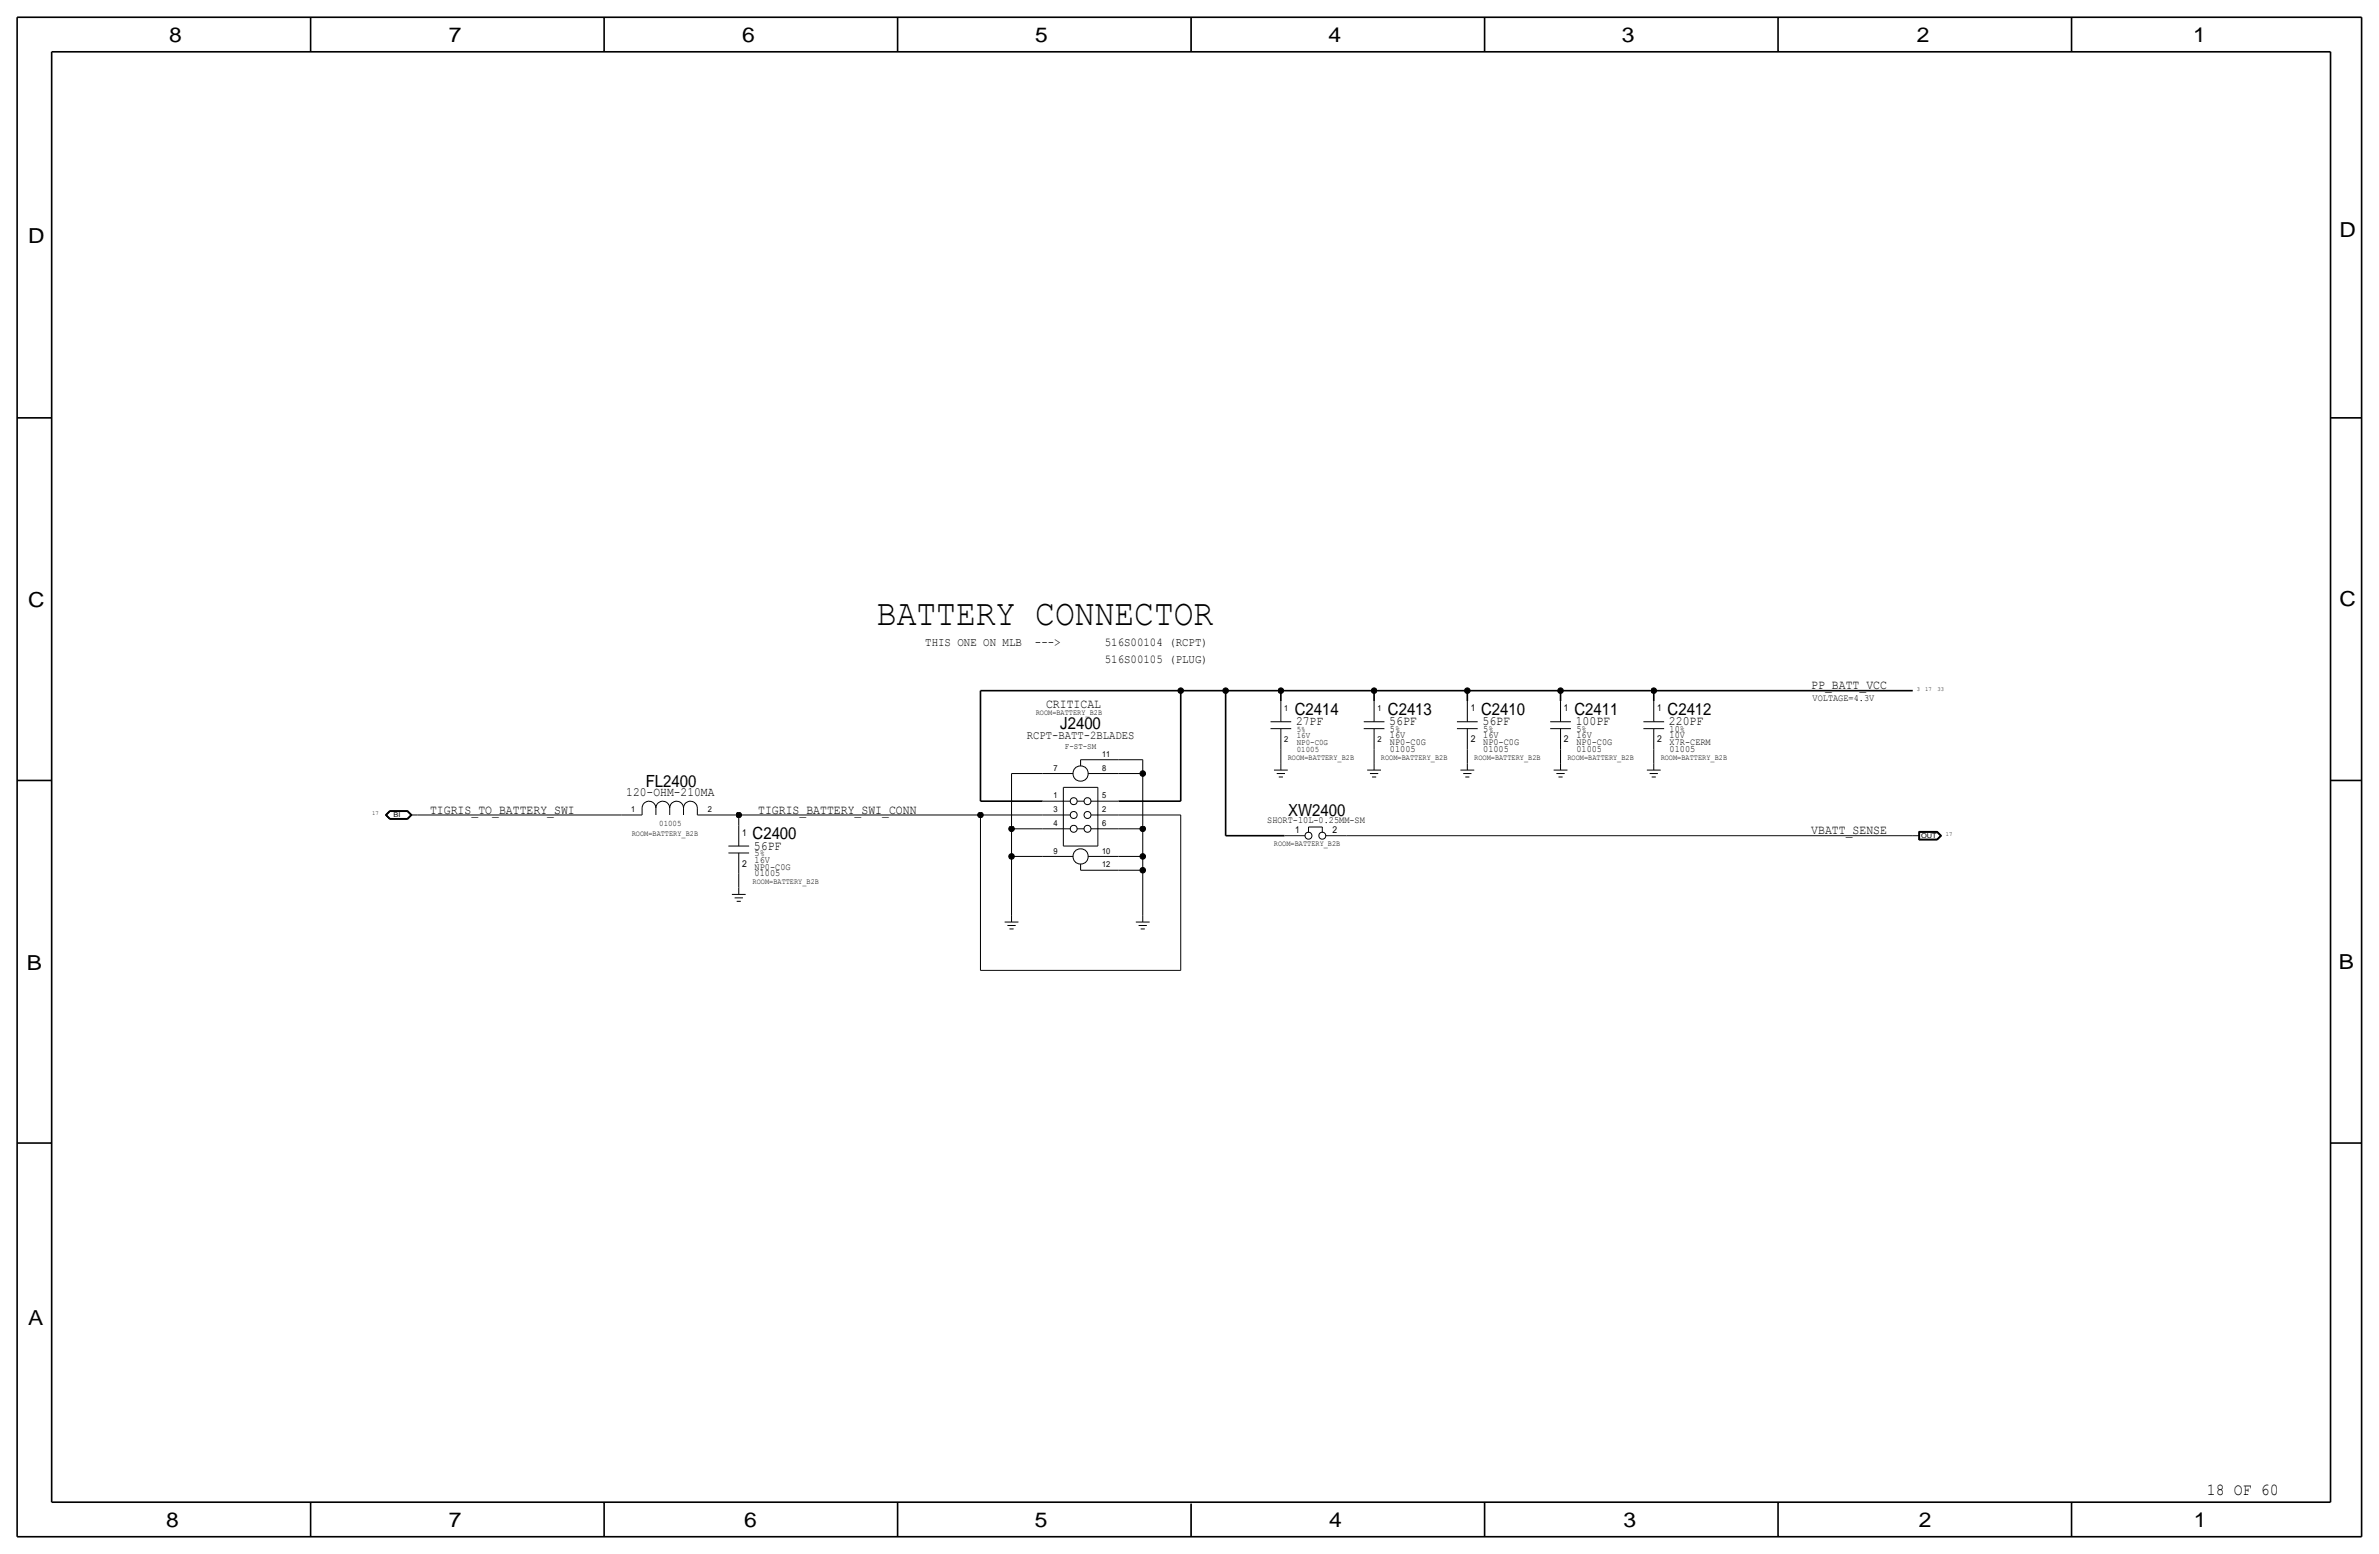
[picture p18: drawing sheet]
<svg xmlns="http://www.w3.org/2000/svg" width="875mm" height="572mm" viewBox="0 0 875 572" stroke-linecap="round" stroke-linejoin="round" font-family="sans-serif">
<defs><g id="words">
<text font-size="13.6" x="322.5" y="229.9">BATTERY CONNECTOR</text>
<g font-size="7.6">
<text x="62.2" y="15.5">8</text>
<text x="165" y="15.5">7</text>
<text x="273" y="15.5">6</text>
<text x="380.7" y="15.5">5</text>
<text x="488.6" y="15.5">4</text>
<text x="596.6" y="15.5">3</text>
<text x="705.1" y="15.5">2</text>
<text x="806.7" y="15.5">1</text>
<text x="10.4" y="89.4">D</text>
<text x="860.5" y="87.1">D</text>
<text x="10.4" y="223.3">C</text>
<text x="860.5" y="222.8">C</text>
<text x="9.8" y="356.6">B</text>
<text x="860.2" y="356.4">B</text>
<text x="10.4" y="487.4">A</text>
<text x="61.2" y="561.6">8</text>
<text x="165" y="561.6">7</text>
<text x="273.8" y="561.6">6</text>
<text x="380.7" y="561.6">5</text>
<text x="488.9" y="561.6">4</text>
<text x="597.1" y="561.6">3</text>
<text x="705.8" y="561.6">2</text>
<text x="806.9" y="561.6">1</text>
</g>
<g font-size="6.2">
<text x="476.2" y="262.9">C2414</text>
<text x="510.5" y="262.9">C2413</text>
<text x="544.8" y="262.9">C2410</text>
<text x="579.1" y="262.9">C2411</text>
<text x="613.4" y="262.9">C2412</text>
<text x="390" y="268">J2400</text>
<text x="237.5" y="289.3">FL2400</text>
<text x="473.8" y="300">XW2400</text>
<text x="276.8" y="308.6">C2400</text>
<text x="811.7" y="549.7">18 OF 60</text>
</g>
<g font-size="4.7">
<text x="666.2" y="253.5">PP_BATT_VCC</text>
<text x="384.8" y="260.3">CRITICAL</text>
<text x="476.7" y="266.7">27PF</text>
<text x="511" y="266.7">56PF</text>
<text x="545.3" y="266.7">56PF</text>
<text x="579.6" y="266.7">100PF</text>
<text x="613.9" y="266.7">220PF</text>
<text x="230.4" y="292.9">120-OHM-210MA</text>
<text x="158.2" y="299.2">TIGRIS_TO_BATTERY_SWI</text>
<text x="278.8" y="299.2">TIGRIS_BATTERY_SWI_CONN</text>
<text x="666.2" y="306.8">VBATT_SENSE</text>
<text x="277.3" y="312.4">56PF</text>
</g>
<g font-size="4.4">
<text x="340.3" y="237.5">THIS ONE ON MLB</text>
<text x="380.7" y="237.5">---&gt;</text>
<text x="406.3" y="237.5">516S00104 (RCPT)</text>
<text x="406.3" y="243.8">516S00105 (PLUG)</text>
<text x="377.6" y="271.8">RCPT-BATT-2BLADES</text>
</g>
<g font-size="3.5">
<text x="666.7" y="257.8">VOLTAGE=4.3V</text>
<text x="541" y="261.6">1</text>
<text x="575.3" y="261.6">1</text>
<text x="609.5" y="261.6">1</text>
<text x="511.3" y="269.2">5%</text>
<text x="545.5" y="269.2">5%</text>
<text x="579.8" y="269.2">5%</text>
<text x="614.1" y="269.2">10%</text>
<text x="511.3" y="274.1">NP0-C0G</text>
<text x="511.3" y="271.5">16V</text>
<text x="541" y="273.1">2</text>
<text x="545.5" y="271.5">16V</text>
<text x="545.5" y="274.1">NP0-C0G</text>
<text x="575.3" y="273.1">2</text>
<text x="579.8" y="274.1">NP0-C0G</text>
<text x="579.8" y="271.5">16V</text>
<text x="609.5" y="273.1">2</text>
<text x="614.1" y="271.5">10V</text>
<text x="614.1" y="274.1">X7R-CERM</text>
<text x="511.3" y="276.6">01005</text>
<text x="545.5" y="276.6">01005</text>
<text x="579.8" y="276.6">01005</text>
<text x="614.1" y="276.6">01005</text>
<text x="466.1" y="302.8">SHORT-10L-0.25MM-SM</text>
<text x="273" y="307.3">1</text>
<text x="476.3" y="306.3">1</text>
<text x="490.1" y="306.3">2</text>
<text x="277.6" y="317.2">16V</text>
<text x="277.6" y="315">5%</text>
<text x="273" y="318.8">2</text>
<text x="277.6" y="322.3">01005</text>
<text x="277.6" y="319.8">NP0-C0G</text>
</g>
<g font-size="3.1">
<text x="472.4" y="261.6">1</text>
<text x="506.7" y="261.6">1</text>
<text x="477" y="269.2">5%</text>
<text x="391.7" y="275.6">F-ST-SM</text>
<text x="472.4" y="273">2</text>
<text x="477" y="274.1">NP0-C0G</text>
<text x="477" y="271.5">16V</text>
<text x="506.7" y="273">2</text>
<text x="405.3" y="278.4">11</text>
<text x="477" y="276.6">01005</text>
<text x="387.5" y="283.5">7</text>
<text x="405.3" y="283.5">8</text>
<text x="387.5" y="293.6">1</text>
<text x="405.3" y="293.6">5</text>
<text x="232.1" y="298.5">1</text>
<text x="260.3" y="298.5">2</text>
<text x="387.5" y="298.7">3</text>
<text x="405.3" y="298.7">2</text>
<text x="242.5" y="303.8">01005</text>
<text x="387.5" y="303.8">4</text>
<text x="405.3" y="303.8">6</text>
<text x="387.5" y="313.9">9</text>
<text x="405.3" y="313.9">10</text>
<text x="405.3" y="319">12</text>
</g>
<g font-size="2.9">
<text x="380.9" y="262.9">ROOM=BATTERY_B2B</text>
<text x="473.7" y="279.4">ROOM=BATTERY_B2B</text>
<text x="507.9" y="279.4">ROOM=BATTERY_B2B</text>
<text x="542.2" y="279.4">ROOM=BATTERY_B2B</text>
<text x="576.5" y="279.4">ROOM=BATTERY_B2B</text>
<text x="610.8" y="279.4">ROOM=BATTERY_B2B</text>
<text x="232.4" y="307.3">ROOM=BATTERY_B2B</text>
<text x="468.6" y="311.1">ROOM=BATTERY_B2B</text>
<text x="276.8" y="325.1">ROOM=BATTERY_B2B</text>
</g>
<g font-size="2.5">
<text x="144.7" y="300.5">BI</text>
<text x="706.6" y="308.1">OUT</text>
</g>
<g font-size="2.3">
<text x="705.1" y="254">3</text>
<text x="708.1" y="254">17</text>
<text x="712.7" y="254">33</text>
<text x="136.9" y="299.7">17</text>
<text x="715.7" y="307.3">17</text>
</g>
</g></defs>
<g fill="none" stroke="#000" stroke-width=".6" stroke-linecap="butt">
<path d="M6.3 6.4v558.7zM6.3 6.4h862.3zM19 19.1v533.4zM19 19.1h838.2zM114.2 6.4v12.7zM222.2 6.4v12.7zM330.1 6.4v12.7zM438.1 6.4v12.7zM546.1 6.4v12.7zM654 6.4v12.7zM762 6.4v12.7zM857.2 19.1v533.4z"/>
<path d="M868.6 6.4v558.7zM6.3 153.7h12.7zM857.2 153.7h11.4zM360.6 254h73.7zM360.6 254v40.6zM434.3 254h16.5zM434.3 254v40.6zM450.8 254h20.3zM450.8 254v53.3zM471.1 254v3.8zM471.1 254h34.3zM505.4 254h34.3z"/>
<path d="M505.4 254v3.8zM539.7 254v3.8zM539.7 254h34.3zM574 254h34.3zM574 254v3.8zM608.3 254h95.2zM608.3 254v3.8zM6.3 287h12.7zM360.6 294.6h22.9zM411.4 294.6h22.9zM857.2 287h11.4zM450.8 307.3h21.6z"/>
<path d="M6.3 420.4h12.7zM857.2 420.4h11.4zM19 552.5h838.2zM114.2 552.4v12.7zM222.2 552.5v12.7zM330.1 552.5v12.7zM438.1 553v12.1zM546.1 552.5v12.7zM654 552.5v12.7zM762 552.5v12.7zM6.3 565.1h862.3z"/>
</g>
<g fill="none" stroke="#000" stroke-width=".37">
<path d="M471.1 257.8v7.6zM505.4 257.8v7.6zM539.7 257.8v7.6zM574 257.8v7.6zM608.3 257.8v7.6zM397.5 279.4h13.9zM397.5 279.4v2.3zM411.4 279.4h8.9zM420.3 279.4v5.1zM467.3 268h7.6zM467.3 265.4h7.6zM471.1 275.6v5.1z"/>
<path d="M471.1 268v7.6zM501.6 268h7.6zM501.6 265.4h7.6zM505.4 275.6v5.1zM505.4 268v7.6zM535.9 268h7.6zM535.9 265.4h7.6zM539.7 275.6v5.1zM539.7 268v7.6zM570.2 268h7.6zM570.2 265.4h7.6zM574 275.6v5.1z"/>
<path d="M574 268v7.6zM604.5 265.4h7.6zM604.5 268h7.6zM608.3 275.6v5.1zM608.3 268v7.6zM141.7 299.7l1.6 1.6zM141.7 299.7l1.6-1.6zM141.9 299.7l1.5 1.5zM142 299.7l1.4 1.4zM142.2 299.7l1.3-1.3zM142.2 299.7l1.3 1.3zM143.3 298.1h6.7z"/>
<path d="M143.4 298.2l-1.5 1.5zM143.4 298.2h6.5zM143.4 298.3h6.5zM143.4 298.3l-1.4 1.4zM143.5 298.5h6.3zM149.8 298.4l1.3 1.3zM149.9 298.3l1.3 1.4zM149.9 298.2l1.5 1.5zM150 298.1l1.5 1.6zM151.1 299.7h2.5zM151.2 299.7l-1.3 1.4zM151.4 299.7l-1.5 1.5z"/>
<path d="M153.6 299.7h74.9zM228.5 299.7h7.7zM236.2 297.2v2.5zM236.2 297.2a2.54 2.54 0 0 1 2.5-2.5 2.54 2.54 0 0 1 2.5 2.5 2.54 2.54 0 0 1 2.6-2.5 2.54 2.54 0 0 1 2.5 2.5 2.54 2.54 0 0 1 2.6-2.5 2.54 2.54 0 0 1 2.5 2.5 2.54 2.54 0 0 1 2.5-2.5 2.54 2.54 0 0 1 2.6 2.5M241.2 297.2v2.5zM246.3 297.2v2.5zM251.4 297.2v2.5zM256.5 299.7h7.6zM256.5 297.2v2.5zM264.1 299.7h7.6zM271.7 299.7h88.9zM271.7 299.7v3.8z"/>
<path d="M360.6 299.7v57.2zM360.6 299.7h22.9zM372.1 284.5v20.3zM372.1 284.5h11.4zM383.5 294.6h10.2zM383.5 299.7h10.2zM383.5 284.5h11.2zM391.1 289.6v21.5zM391.1 289.6h12.7zM396.2 294.6h2.5zM400.3 284.5h11.1zM401.3 294.6h10.1z"/>
<path d="M401.3 299.7h10.1zM403.8 289.6v21.6zM411.4 284.5h8.9zM411.4 299.7h22.9zM420.3 284.5v20.3zM434.3 299.7v57.2zM468.6 283.2h5.1zM469.6 284.5h3zM470.4 285.8h1.5zM471.1 280.7v2.5zM502.9 283.2h5.1zM503.9 284.5h3z"/>
<path d="M504.6 285.8h1.6zM505.4 280.7v2.5zM537.2 283.2h5zM538.2 284.5h3zM538.9 285.8h1.6zM539.7 280.7v2.5zM571.5 283.2h5zM572.5 284.5h3zM573.2 285.8h1.6zM574 280.7v2.5zM605.7 283.2h5.1zM606.8 284.5h3z"/>
<path d="M607.5 285.8h1.5zM608.3 280.7v2.5zM143.3 301.3h6.7zM143.4 301.2h6.5zM143.4 301.1h6.5zM143.5 301h6.3zM149.8 301l1.3-1.3zM150 301.3l1.5-1.6zM267.9 311.2h7.6zM267.9 313.7h7.6zM271.7 303.5v7.7zM271.7 313.7v7.6z"/>
<path d="M372.1 304.8v10.2zM372.1 315h11.4zM372.1 315v21.6zM372.1 304.8h11.4zM383.5 304.8h10.2zM383.5 315h11.2zM391.1 311.2h12.7zM396.2 304.8h2.5zM397.5 317.8v2.2zM400.3 315h11.1zM401.3 304.8h10.1zM411.4 304.8h8.9z"/>
<path d="M411.4 315h8.9zM420.3 304.8v10.2zM420.3 315v5zM472.4 307.3h7.6zM481.3 304.1v2zM481.3 304.1h5.1zM486.4 304.1v2zM487.6 307.3h7.7zM495.3 307.3h208.2zM703.5 307.3h2.6zM705.8 308.9h6.8zM705.8 305.8v3.1z"/>
<path d="M705.8 305.8h6.8zM705.9 305.9h6.6zM705.9 305.9v2.9zM705.9 308.8h6.6zM706 306h6.5zM706 306v2.7zM706 308.7h6.5zM706.1 306.1h6.3zM706.1 306.1v2.5zM706.1 308.6h6.3zM712.4 308.6l1.3-1.3zM712.4 306.1l1.3 1.2z"/>
<path d="M712.5 308.7l1.3-1.4zM712.5 306l1.3 1.3zM712.5 308.8l1.5-1.5zM712.5 305.9l1.5 1.4zM712.6 305.8l1.5 1.5zM712.6 308.9l1.5-1.6zM269.2 328.9h5.1zM270.2 330.2h3.1zM271 331.5h1.5zM271.7 321.3v5.1zM271.7 326.4v2.5zM369.5 339.1h5.1z"/>
<path d="M372.1 336.6v2.5zM397.5 320h13.9zM411.4 320h8.9zM417.8 339.1h5.1zM420.3 320v16.6zM420.3 336.6v2.5zM360.6 356.9h73.7zM370.5 340.4h3.1zM371.3 341.6h1.5zM418.8 340.4h3zM419.6 341.6h1.5z"/>
<circle cx="394.9" cy="294.7" r="1.28"/>
<circle cx="394.9" cy="299.7" r="1.28"/>
<circle cx="397.5" cy="284.5" r="2.82"/>
<circle cx="400" cy="299.7" r="1.28"/>
<circle cx="400" cy="294.7" r="1.28"/>
<circle cx="394.9" cy="304.8" r="1.28"/>
<circle cx="397.5" cy="315" r="2.82"/>
<circle cx="400" cy="304.8" r="1.28"/>
<circle cx="481.3" cy="307.4" r="1.28"/>
<circle cx="486.4" cy="307.4" r="1.28"/>
</g>
<g fill="#000" stroke="#000" stroke-width=".37">
<circle cx="434.3" cy="254" r="1.02"/>
<circle cx="450.8" cy="254" r="1.02"/>
<circle cx="471.1" cy="254" r="1.02"/>
<circle cx="505.4" cy="254" r="1.02"/>
<circle cx="539.7" cy="254" r="1.02"/>
<circle cx="574" cy="254" r="1.02"/>
<circle cx="608.3" cy="254" r="1.02"/>
<circle cx="271.7" cy="299.7" r="1.02"/>
<circle cx="360.6" cy="299.7" r="1.02"/>
<circle cx="420.3" cy="284.5" r="1.02"/>
<circle cx="372.1" cy="304.8" r="1.02"/>
<circle cx="372.1" cy="315" r="1.02"/>
<circle cx="420.3" cy="304.8" r="1.02"/>
<circle cx="420.3" cy="315" r="1.02"/>
<circle cx="420.3" cy="320" r="1.02"/>
</g>
<use href="#words"/>
</svg>
